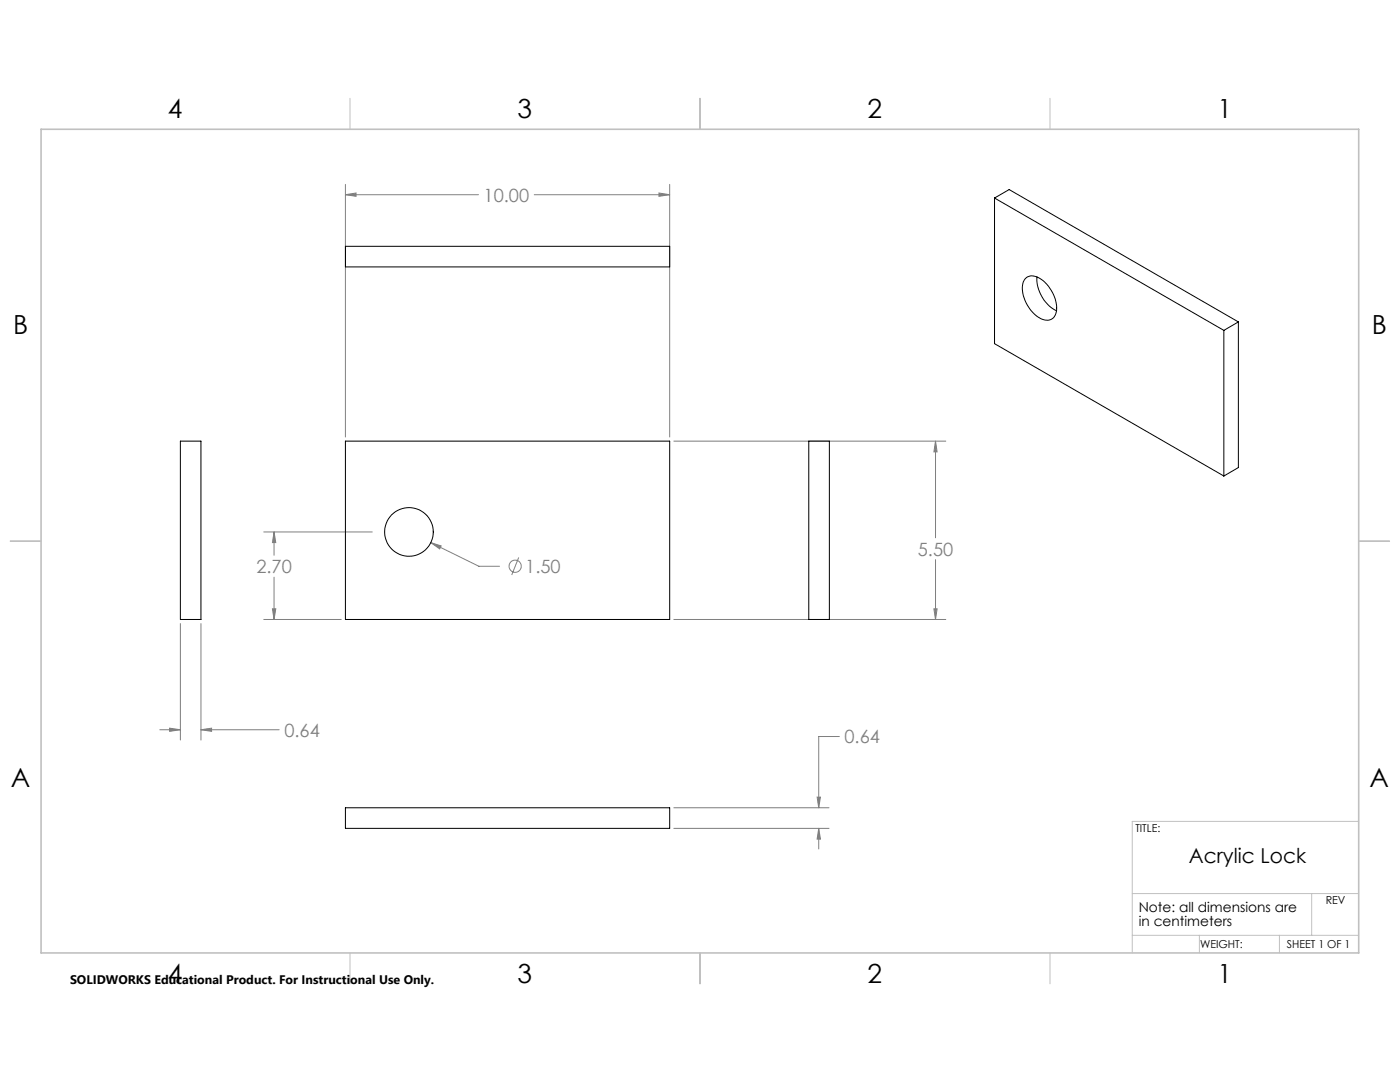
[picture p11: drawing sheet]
<svg xmlns="http://www.w3.org/2000/svg" width="279mm" height="216mm" viewBox="0 0 279 216" stroke-linecap="round" stroke-linejoin="round" font-family="sans-serif">
<defs><g id="words">
<g font-size="5.3">
<text x="33.5" y="23.6">4</text>
<text x="103.3" y="23.6">3</text>
<text x="173.2" y="23.6">2</text>
<text x="243" y="23.6">1</text>
<text x="2.6" y="66.7">B</text>
<text x="273.8" y="66.7">B</text>
<text x="2.2" y="157.1">A</text>
<text x="273.3" y="157.1">A</text>
<text x="33.5" y="196.2">4</text>
<text x="103.3" y="196.2">3</text>
<text x="173.2" y="196.2">2</text>
<text x="243" y="196.2">1</text>
</g>
<text font-size="4.1" x="237.3" y="172.3">Acrylic Lock</text>
<g font-size="3.7" fill="#808080">
<text x="96.5" y="40.2">10.00</text>
<text x="183.2" y="110.9">5.50</text>
<text x="51.2" y="114.4">2.70</text>
<text x="104.8" y="114.4">1.50</text>
<text x="56.8" y="147">0.64</text>
<text x="168.5" y="148.3">0.64</text>
</g>
<g font-size="2.7">
<text x="227.3" y="182">Note: all dimensions are</text>
<text x="227.3" y="184.7">in centimeters</text>
</g>
<text font-size="2.5" x="14" y="196.3">SOLIDWORKS Educational Product. For Instructional Use Only.</text>
<g font-size="2.2">
<text x="226.6" y="166.1">TITLE:</text>
<text x="264.6" y="180.4">REV</text>
<text x="239.5" y="189.2">WEIGHT:</text>
<text x="256.8" y="189.1">SHEET 1 OF 1</text>
</g>
</g></defs>
<g fill="none" stroke="#808080" stroke-width=".2">
<path d="M68.9 38.9l2.2-.4v.7zM68.9 36.8v50.4M68.9 38.9h26.6M106.6 38.9h27.1M131.5 38.5l2.2 .4-2.2 .3zM133.7 36.8v50.4M134.5 88h54.3M186.7 88l.3 2.2h-.6zM186.7 88v19.3M52.6 106.1h21.7M54.7 106.1l.3 2.2h-.6zM54.7 106.1v4.7"/>
<path d="M54.7 115.2v8.4M86 108.3l2 .6-.3 .6zM86 108.3l9.6 4.7h4.1M103.5 111.2l-1.4 3.5M186.7 111.7v11.9M36 124.4v23.3M40.1 124.4v23.3M52.6 123.6h15.5M54.4 121.5h.6l-.3 2.1zM134.5 123.6h54.3M186.4 121.5h.6l-.3 2.1zM31.9 145.6h4.1"/>
<path d="M33.9 145.3l2.1 .3-2.1 .3zM40.1 145.6l2.1-.3v.6zM40.1 145.6h15.6M163.1 159.1h.6l-.3 2.1zM167.5 147h-4.1v14.2M134.5 161.2h30.9M134.5 165.3h30.9M163.4 165.3l.3 2.1h-.6zM163.4 165.3v4.1"/>
<circle cx="102.8" cy="113" r="1.22"/>
</g>
<g fill="none" stroke="#c0c0c0" stroke-width=".2">
<path d="M69.8 19.6v6.2M139.7 19.6v6.2M209.5 19.6v6.2M2 108h6.2M271.2 108h6.1M226 178.3h45.2M261.8 178.3v8.3M271.2 163.9h-45.2v26.2M69.8 190.1v6.2M139.7 190.1v6.2M209.5 190.1v6.2M226 186.6h45.2"/>
<path d="M239.4 186.6v3.5M255.3 186.6v3.5"/>
</g>
<path d="M8.2 25.8h263v164.3h-263z" fill="none" stroke="#c0c0c0" stroke-width=".32"/>
<path d="M186.7 88l.3 2.2h-.6zM186.4 121.5h.6l-.3 2.1zM68.9 38.9l2.2-.4v.7zM131.5 38.5l2.2 .4-2.2 .3zM86 108.3l1.7 1.2 .3-.6zM54.7 106.1l.3 2.2h-.6zM54.4 121.5h.6l-.3 2.1zM33.9 145.3l2.1 .3-2.1 .3zM40.1 145.6l2.1-.3v.6zM163.1 159.1h.6l-.3 2.1zM163.4 165.3l.3 2.1h-.6z" fill="#808080"/>
<g fill="none" stroke="#000" stroke-width=".2">
<path d="M198.5 39.5l45.7 26.4M198.5 39.5l2.9-1.7 45.7 26.4M198.5 39.5v29.1l45.7 26.4M68.9 49.1h64.8v4.2h-64.8zM204.8 55.5a2.48 2.48 0 0 1 3.1 .3 7.1 7.1 0 0 1 2.8 6.8 1.99 1.99 0 0 1-3.2 .9 7 7 0 0 1-3.3-7.3zM207 55.3a7.3 7.3 0 0 0 3.9 6.7M244.2 65.9v29.1M247.1 64.2l-2.9 1.7M247.1 64.2v29.1l-2.9 1.7M36 88h4.1v35.6h-4.1zM68.9 88h64.8v35.6h-64.8zM161.4 88h4.1v35.6h-4.1z"/>
<path d="M68.9 161.2h64.8v4.1h-64.8z"/>
<circle cx="81.6" cy="106.1" r="4.8"/>
</g>
<use href="#words"/>
</svg>
